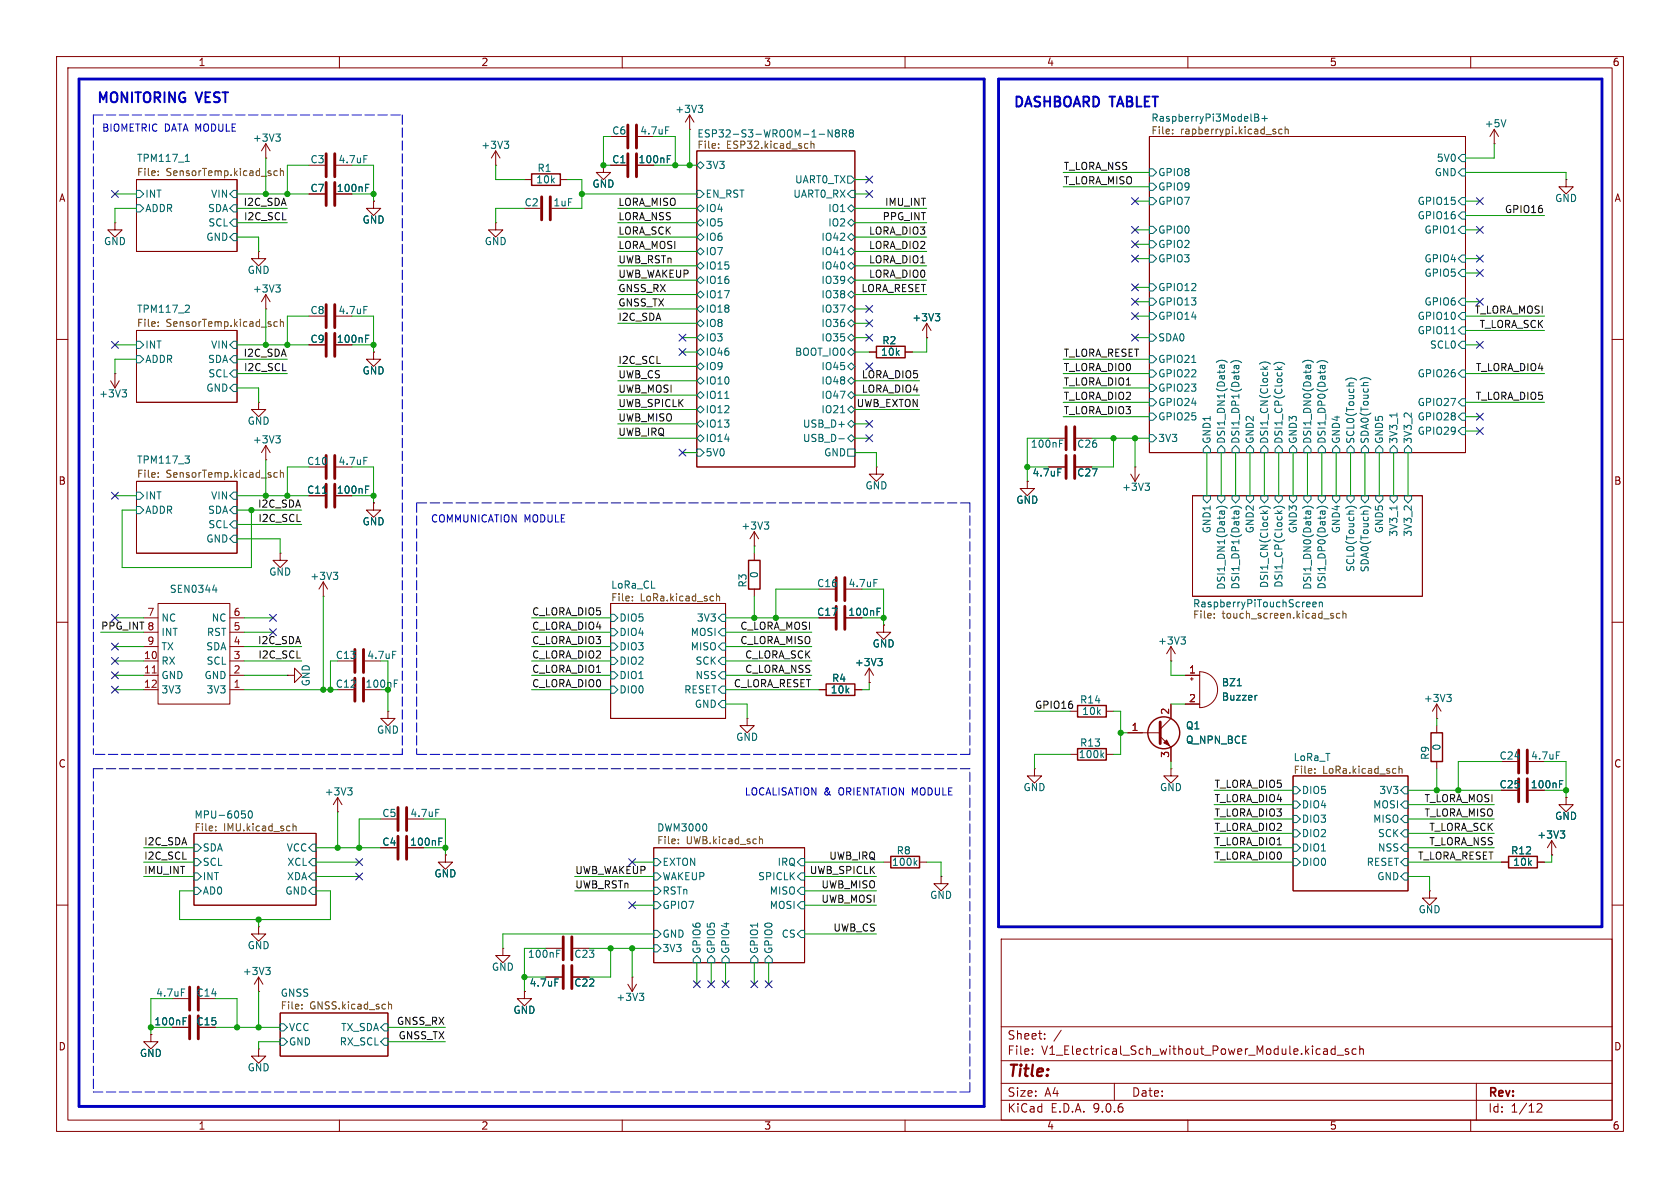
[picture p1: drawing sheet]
<svg xmlns="http://www.w3.org/2000/svg" width="297mm" height="210mm" viewBox="0 0 297 210" stroke-linecap="round" stroke-linejoin="round" font-family="sans-serif">
<defs><g id="words">
<text font-size="2.8" fill="#840000" x="178" y="190.9">Title:</text>
<g font-size="2.4" fill="#0000c2">
<text x="17" y="18.7">MONITORING</text>
<text x="34.9" y="18.7">VEST</text>
<text x="179.1" y="19.4">DASHBOARD TABLET</text>
</g>
<g font-size="2.1" fill="#840000">
<text x="178" y="184">Sheet:</text>
<text x="178" y="186.7">File:</text>
<text x="184.1" y="186.7">V1_Electrical_Sch_without_Power_Module.kicad_sch</text>
<text x="178" y="196.9">KiCad</text>
<text x="178" y="194.1">Size:</text>
<text x="184.7" y="194.1">A4</text>
<text x="185.7" y="196.9">E.D.A.</text>
<text x="193.3" y="196.9">9.0.6</text>
<text x="200" y="194.1">Date:</text>
<text x="263" y="194.3">Rev:</text>
<text x="263" y="196.9">Id:</text>
<text x="267.1" y="196.9">1/12</text>
</g>
<g font-size="1.8" fill="#840000">
<text x="35" y="11.9">1</text>
<text x="85" y="11.9">2</text>
<text x="135" y="11.9">3</text>
<text x="185" y="11.9">4</text>
<text x="235" y="11.9">5</text>
<text x="285" y="11.9">6</text>
<text x="112.8" y="29.1">100nF</text>
<text x="10.3" y="35.9">A</text>
<text x="54.8" y="34.1">C7</text>
<text x="59.4" y="34.1">100nF</text>
<text x="285.3" y="35.9">A</text>
<text x="54.8" y="60.8">C9</text>
<text x="59.4" y="60.8">100nF</text>
<text x="10.3" y="85.9">B</text>
<text x="54.2" y="87.5">C11</text>
<text x="59.4" y="87.5">100nF</text>
<text x="190.3" y="84.4">C27</text>
<text x="285.3" y="85.9">B</text>
<text x="144.4" y="109.1">C17</text>
<text x="149.9" y="109.1">100nF</text>
<text x="10.3" y="135.9">C</text>
<text x="285.3" y="135.9">C</text>
<text x="265" y="139.5">C25</text>
<text x="270.5" y="139.5">100nF</text>
<text x="67.5" y="149.7">C4</text>
<text x="72.4" y="149.7">100nF</text>
<text x="101.4" y="174.6">C22</text>
<text x="10.3" y="185.9">D</text>
<text x="34.6" y="181.5">C15</text>
<text x="285.3" y="185.9">D</text>
<text x="35" y="199.9">1</text>
<text x="85" y="199.9">2</text>
<text x="135" y="199.9">3</text>
<text x="185" y="199.9">4</text>
<text x="235" y="199.9">5</text>
<text x="285" y="199.9">6</text>
</g>
<g font-size="1.8" fill="#0000c2">
<text x="18" y="23.5">BIOMETRIC</text>
<text x="29" y="23.5">DATA MODULE</text>
<text x="76.1" y="92.6">COMMUNICATION MODULE</text>
<text x="131.6" y="140.8">LOCALISATION &amp;</text>
<text x="148.4" y="140.8">ORIENTATION MODULE</text>
</g>
<g font-size="1.8" fill="#006464">
<text x="108.1" y="24">C6</text>
<text x="113.1" y="24">4.7uF</text>
<text x="119.3" y="20.2">+3V3</text>
<text x="203.5" y="21.6">RaspberryPi3ModelB+</text>
<text x="262.4" y="22.7">+5V</text>
<text x="24.1" y="28.7">TPM117_1</text>
<text x="44.6" y="25.2">+3V3</text>
<text x="54.8" y="29.1">C3</text>
<text x="59.8" y="29.1">4.7uF</text>
<text x="85" y="26.5">+3V3</text>
<text x="108.1" y="29.1">C1</text>
<text x="123.2" y="24.4">ESP32-S3-WROOM-1-N8R8</text>
<text x="253.9" y="28.8">5V0</text>
<text x="25.6" y="35.2">INT</text>
<text x="37.2" y="35.2">VIN</text>
<text x="94.7" y="32.6">10k</text>
<text x="94.9" y="30.6">R1</text>
<text x="104.6" y="33.4">GND</text>
<text x="124.7" y="35.2">EN_RST</text>
<text x="124.7" y="30.1">3V3</text>
<text x="140.2" y="35.2">UART0_RX</text>
<text x="140.5" y="32.6">UART0_TX</text>
<text x="204.7" y="31.3">GPIO8</text>
<text x="204.7" y="33.9">GPIO9</text>
<text x="253.5" y="31.3">GND</text>
<text x="274.8" y="35.9">GND</text>
<text x="25.6" y="37.7">ADDR</text>
<text x="36.7" y="37.7">SDA</text>
<text x="36.7" y="40.2">SCL</text>
<text x="64" y="39.7">GND</text>
<text x="92.6" y="36.7">C2</text>
<text x="97.7" y="36.7">1uF</text>
<text x="124.7" y="40.2">IO5</text>
<text x="124.7" y="37.7">IO4</text>
<text x="146.3" y="40.2">IO2</text>
<text x="146.3" y="37.7">IO1</text>
<text x="204.7" y="36.4">GPIO7</text>
<text x="204.7" y="41.5">GPIO0</text>
<text x="250.5" y="36.4">GPIO15</text>
<text x="250.5" y="39">GPIO16</text>
<text x="251.7" y="41.5">GPIO1</text>
<text x="18.3" y="43.5">GND</text>
<text x="36.4" y="42.8">GND</text>
<text x="85.6" y="43.5">GND</text>
<text x="124.7" y="42.8">IO6</text>
<text x="124.7" y="45.3">IO7</text>
<text x="124.7" y="47.9">IO15</text>
<text x="145.1" y="45.3">IO41</text>
<text x="145.1" y="47.9">IO40</text>
<text x="145.1" y="42.8">IO42</text>
<text x="204.7" y="44">GPIO2</text>
<text x="204.7" y="46.6">GPIO3</text>
<text x="251.7" y="46.6">GPIO4</text>
<text x="43.7" y="48.6">GND</text>
<text x="44.6" y="51.9">+3V3</text>
<text x="124.7" y="50.4">IO16</text>
<text x="124.7" y="52.9">IO17</text>
<text x="145.1" y="50.4">IO39</text>
<text x="145.1" y="52.9">IO38</text>
<text x="204.7" y="51.7">GPIO12</text>
<text x="251.7" y="49.1">GPIO5</text>
<text x="24.1" y="55.4">TPM117_2</text>
<text x="54.8" y="55.7">C8</text>
<text x="59.8" y="55.7">4.7uF</text>
<text x="124.7" y="58">IO8</text>
<text x="124.7" y="55.5">IO18</text>
<text x="145.1" y="58">IO36</text>
<text x="145.1" y="55.5">IO37</text>
<text x="161.2" y="57">+3V3</text>
<text x="204.7" y="56.7">GPIO14</text>
<text x="204.7" y="54.2">GPIO13</text>
<text x="250.5" y="56.7">GPIO10</text>
<text x="250.5" y="59.3">GPIO11</text>
<text x="251.7" y="54.2">GPIO6</text>
<text x="25.6" y="61.8">INT</text>
<text x="25.6" y="64.4">ADDR</text>
<text x="36.7" y="64.4">SDA</text>
<text x="37.2" y="61.8">VIN</text>
<text x="124.7" y="60.6">IO3</text>
<text x="124.7" y="65.6">IO9</text>
<text x="124.7" y="63.1">IO46</text>
<text x="140.5" y="63.1">BOOT_IO0</text>
<text x="145.1" y="60.6">IO35</text>
<text x="145.1" y="65.6">IO45</text>
<text x="155.7" y="63.1">10k</text>
<text x="155.9" y="61.1">R2</text>
<text x="204.7" y="64.4">GPIO21</text>
<text x="204.7" y="60.6">SDA0</text>
<text x="252.7" y="61.8">SCL0</text>
<text x="17.4" y="70.5">+3V3</text>
<text x="36.4" y="69.4">GND</text>
<text x="36.7" y="66.9">SCL</text>
<text x="64" y="66.4">GND</text>
<text x="124.7" y="68.2">IO10</text>
<text x="124.7" y="70.7">IO11</text>
<text x="145.1" y="70.7">IO47</text>
<text x="145.1" y="68.2">IO48</text>
<text x="204.7" y="66.9">GPIO22</text>
<text x="204.7" y="69.4">GPIO23</text>
<text x="204.7" y="72">GPIO24</text>
<text x="250.5" y="66.9">GPIO26</text>
<text x="250.5" y="72">GPIO27</text>
<text x="43.7" y="75.3">GND</text>
<text x="124.7" y="73.3">IO12</text>
<text x="124.7" y="75.8">IO13</text>
<text x="141.8" y="75.8">USB_D+</text>
<text x="145.1" y="73.3">IO21</text>
<text x="204.7" y="74.5">GPIO25</text>
<text x="250.5" y="77.1">GPIO29</text>
<text x="250.5" y="74.5">GPIO28</text>
<text x="24.1" y="82">TPM117_3</text>
<text x="44.6" y="78.6">+3V3</text>
<text x="54.2" y="82.4">C10</text>
<text x="59.8" y="82.4">4.7uF</text>
<text x="124.7" y="78.3">IO14</text>
<text x="124.7" y="80.9">5V0</text>
<text x="141.8" y="78.3">USB_D-</text>
<text x="145.6" y="80.9">GND</text>
<text x="182.1" y="79.3">100nF</text>
<text x="190.3" y="79.3">C26</text>
<text x="204.7" y="78.3">3V3</text>
<text x="214.2" y="78.5" transform="rotate(-90 214.2 78.5)">GND1</text>
<text x="216.8" y="78.5" transform="rotate(-90 216.8 78.5)">DSI1_DN1(Data)</text>
<text x="219.3" y="78.5" transform="rotate(-90 219.3 78.5)">DSI1_DP1(Data)</text>
<text x="221.8" y="78.5" transform="rotate(-90 221.8 78.5)">GND2</text>
<text x="224.4" y="78.5" transform="rotate(-90 224.4 78.5)">DSI1_CN(Clock)</text>
<text x="226.9" y="78.5" transform="rotate(-90 226.9 78.5)">DSI1_CP(Clock)</text>
<text x="229.5" y="78.5" transform="rotate(-90 229.5 78.5)">GND3</text>
<text x="232" y="78.5" transform="rotate(-90 232 78.5)">DSI1_DN0(Data)</text>
<text x="234.5" y="78.5" transform="rotate(-90 234.5 78.5)">DSI1_DP0(Data)</text>
<text x="237.1" y="78.5" transform="rotate(-90 237.1 78.5)">GND4</text>
<text x="239.6" y="78.5" transform="rotate(-90 239.6 78.5)">SCL0(Touch)</text>
<text x="242.2" y="78.5" transform="rotate(-90 242.2 78.5)">SDA0(Touch)</text>
<text x="244.7" y="78.5" transform="rotate(-90 244.7 78.5)">GND5</text>
<text x="247.2" y="78.5" transform="rotate(-90 247.2 78.5)">3V3_1</text>
<text x="249.8" y="78.5" transform="rotate(-90 249.8 78.5)">3V3_2</text>
<text x="25.6" y="88.5">INT</text>
<text x="37.2" y="88.5">VIN</text>
<text x="152.9" y="86.7">GND</text>
<text x="179.6" y="89.3">GND</text>
<text x="182.4" y="84.4">4.7uF</text>
<text x="198.3" y="87">+3V3</text>
<text x="25.6" y="91">ADDR</text>
<text x="36.7" y="91">SDA</text>
<text x="36.7" y="93.6">SCL</text>
<text x="64" y="93.1">GND</text>
<text x="131" y="93.8">+3V3</text>
<text x="214.2" y="94.4" transform="rotate(-90 214.2 94.4)">GND1</text>
<text x="221.8" y="94.4" transform="rotate(-90 221.8 94.4)">GND2</text>
<text x="229.5" y="94.4" transform="rotate(-90 229.5 94.4)">GND3</text>
<text x="237.1" y="94.4" transform="rotate(-90 237.1 94.4)">GND4</text>
<text x="244.7" y="94.4" transform="rotate(-90 244.7 94.4)">GND5</text>
<text x="247.2" y="95" transform="rotate(-90 247.2 95)">3V3_1</text>
<text x="249.8" y="95" transform="rotate(-90 249.8 95)">3V3_2</text>
<text x="36.4" y="96.1">GND</text>
<text x="47.5" y="102">GND</text>
<text x="239.6" y="101.2" transform="rotate(-90 239.6 101.2)">SCL0(Touch)</text>
<text x="242.2" y="101.3" transform="rotate(-90 242.2 101.3)">SDA0(Touch)</text>
<text x="29.9" y="105">SEN0344</text>
<text x="54.8" y="102.7">+3V3</text>
<text x="107.9" y="104.1">LoRa_CL</text>
<text x="132.2" y="104" transform="rotate(-90 132.2 104)">R3</text>
<text x="134.2" y="102.3" transform="rotate(-90 134.2 102.3)">0</text>
<text x="144.4" y="104">C16</text>
<text x="149.9" y="104">4.7uF</text>
<text x="210.8" y="107.4">RaspberryPiTouchScreen</text>
<text x="216.8" y="104.4" transform="rotate(-90 216.8 104.4)">DSI1_DN1(Data)</text>
<text x="219.3" y="104.3" transform="rotate(-90 219.3 104.3)">DSI1_DP1(Data)</text>
<text x="224.4" y="104" transform="rotate(-90 224.4 104)">DSI1_CN(Clock)</text>
<text x="226.9" y="104" transform="rotate(-90 226.9 104)">DSI1_CP(Clock)</text>
<text x="232" y="104.4" transform="rotate(-90 232 104.4)">DSI1_DN0(Data)</text>
<text x="234.5" y="104.3" transform="rotate(-90 234.5 104.3)">DSI1_DP0(Data)</text>
<text x="28.4" y="112.6">INT</text>
<text x="28.4" y="110.1">NC</text>
<text x="36.5" y="112.6">RST</text>
<text x="37.3" y="110.1">NC</text>
<text x="109.4" y="110.1">DIO5</text>
<text x="109.4" y="112.6">DIO4</text>
<text x="122" y="112.6">MOSI</text>
<text x="123.1" y="110.1">3V3</text>
<text x="28.4" y="117.7">RX</text>
<text x="28.4" y="115.2">TX</text>
<text x="36.4" y="115.2">SDA</text>
<text x="36.4" y="117.7">SCL</text>
<text x="59.3" y="116.7">C13</text>
<text x="109.4" y="117.7">DIO2</text>
<text x="109.4" y="115.2">DIO3</text>
<text x="122" y="115.2">MISO</text>
<text x="122.9" y="117.7">SCK</text>
<text x="151" y="118">+3V3</text>
<text x="154.2" y="114.7">GND</text>
<text x="204.6" y="114.1">+3V3</text>
<text x="28.4" y="122.8">3V3</text>
<text x="28.4" y="120.2">GND</text>
<text x="36.1" y="120.2">GND</text>
<text x="36.4" y="122.8">3V3</text>
<text x="55" y="121.4" transform="rotate(-90 55 121.4)">GND</text>
<text x="59.3" y="121.8">C12</text>
<text x="109.4" y="122.8">DIO0</text>
<text x="109.4" y="120.2">DIO1</text>
<text x="120.9" y="122.8">RESET</text>
<text x="122.7" y="125.3">GND</text>
<text x="122.9" y="120.2">NSS</text>
<text x="146.8" y="122.8">10k</text>
<text x="147" y="120.8">R4</text>
<text x="190.8" y="124.6">R14</text>
<text x="215.9" y="121.5">BZ1</text>
<text x="215.9" y="124.1">Buzzer</text>
<text x="251.6" y="124.3">+3V3</text>
<text x="66.5" y="129.9">GND</text>
<text x="130" y="131.2">GND</text>
<text x="191.2" y="126.6">10k</text>
<text x="209.6" y="131.7">Q_NPN_BCE</text>
<text x="209.6" y="129.1">Q1</text>
<text x="190.6" y="134.2">100k</text>
<text x="190.8" y="132.2">R13</text>
<text x="228.6" y="134.6">LoRa_T</text>
<text x="252.8" y="134.4" transform="rotate(-90 252.8 134.4)">R9</text>
<text x="254.9" y="132.8" transform="rotate(-90 254.9 132.8)">0</text>
<text x="265" y="134.5">C24</text>
<text x="270.6" y="134.5">4.7uF</text>
<text x="57.3" y="140.8">+3V3</text>
<text x="180.8" y="140.1">GND</text>
<text x="205" y="140.1">GND</text>
<text x="230.1" y="140.6">DIO5</text>
<text x="230.1" y="143.1">DIO4</text>
<text x="242.7" y="143.1">MOSI</text>
<text x="243.7" y="140.6">3V3</text>
<text x="34.3" y="144.8">MPU-6050</text>
<text x="67.5" y="144.6">C5</text>
<text x="72.5" y="144.6">4.7uF</text>
<text x="116.1" y="147.1">DWM3000</text>
<text x="230.1" y="148.2">DIO2</text>
<text x="230.1" y="145.6">DIO3</text>
<text x="242.7" y="145.6">MISO</text>
<text x="243.5" y="148.2">SCK</text>
<text x="271.7" y="148.4">+3V3</text>
<text x="274.8" y="145.1">GND</text>
<text x="35.8" y="153.3">SCL</text>
<text x="35.8" y="150.7">SDA</text>
<text x="35.8" y="155.8">INT</text>
<text x="50.6" y="150.7">VCC</text>
<text x="50.6" y="155.8">XDA</text>
<text x="50.7" y="153.3">XCL</text>
<text x="76.7" y="155.3">GND</text>
<text x="117" y="155.8">WAKEUP</text>
<text x="117" y="153.3">EXTON</text>
<text x="133.9" y="155.8">SPICLK</text>
<text x="137.4" y="153.3">IRQ</text>
<text x="157.6" y="153.3">100k</text>
<text x="158.4" y="151.2">R8</text>
<text x="230.1" y="153.3">DIO0</text>
<text x="230.1" y="150.7">DIO1</text>
<text x="241.5" y="153.3">RESET</text>
<text x="243.4" y="155.8">GND</text>
<text x="243.5" y="150.7">NSS</text>
<text x="267" y="151.2">R12</text>
<text x="267.4" y="153.3">10k</text>
<text x="35.8" y="158.3">AD0</text>
<text x="50.3" y="158.3">GND</text>
<text x="117" y="158.3">RSTn</text>
<text x="117" y="160.9">GPIO7</text>
<text x="136" y="160.9">MOSI</text>
<text x="136" y="158.3">MISO</text>
<text x="164.3" y="159.1">GND</text>
<text x="250.7" y="161.6">GND</text>
<text x="43.7" y="168">GND</text>
<text x="117" y="166">GND</text>
<text x="138.1" y="166">CS</text>
<text x="42.8" y="172.6">+3V3</text>
<text x="86.9" y="171.8">GND</text>
<text x="93.2" y="169.5">100nF</text>
<text x="101.4" y="169.5">C23</text>
<text x="117" y="168.5">3V3</text>
<text x="124.1" y="168.7" transform="rotate(-90 124.1 168.7)">GPIO6</text>
<text x="126.6" y="168.7" transform="rotate(-90 126.6 168.7)">GPIO5</text>
<text x="129.1" y="168.7" transform="rotate(-90 129.1 168.7)">GPIO4</text>
<text x="134.2" y="168.7" transform="rotate(-90 134.2 168.7)">GPIO1</text>
<text x="136.8" y="168.7" transform="rotate(-90 136.8 168.7)">GPIO0</text>
<text x="27.5" y="176.4">4.7uF</text>
<text x="34.6" y="176.4">C14</text>
<text x="49.5" y="176.3">GNSS</text>
<text x="90.7" y="179.4">GND</text>
<text x="93.5" y="174.6">4.7uF</text>
<text x="108.9" y="177.1">+3V3</text>
<text x="27.2" y="181.5">100nF</text>
<text x="51" y="185">GND</text>
<text x="51" y="182.5">VCC</text>
<text x="60" y="185">RX_SCL</text>
<text x="60.2" y="182.5">TX_SDA</text>
<text x="24.6" y="187">GND</text>
<text x="43.7" y="189.6">GND</text>
</g>
<g font-size="1.8" fill="#725600">
<text x="123.2" y="26.6">File:</text>
<text x="128.4" y="26.6">ESP32.kicad_sch</text>
<text x="203.5" y="24.1">File:</text>
<text x="208.7" y="24.1">rapberrypi.kicad_sch</text>
<text x="24.1" y="31.4">File:</text>
<text x="29.4" y="31.4">SensorTemp.kicad_sch</text>
<text x="24.1" y="58.1">File:</text>
<text x="29.4" y="58.1">SensorTemp.kicad_sch</text>
<text x="24.1" y="84.8">File:</text>
<text x="29.4" y="84.8">SensorTemp.kicad_sch</text>
<text x="107.9" y="106.6">File:</text>
<text x="113.2" y="106.6">LoRa.kicad_sch</text>
<text x="210.8" y="109.7">File:</text>
<text x="216" y="109.7">touch_screen.kicad_sch</text>
<text x="228.6" y="137.1">File:</text>
<text x="233.8" y="137.1">LoRa.kicad_sch</text>
<text x="34.3" y="147.3">File:</text>
<text x="39.5" y="147.3">IMU.kicad_sch</text>
<text x="116.1" y="149.6">File:</text>
<text x="121.3" y="149.6">UWB.kicad_sch</text>
<text x="49.5" y="178.8">File:</text>
<text x="54.8" y="178.8">GNSS.kicad_sch</text>
</g>
<g font-size="1.8" fill="#0f0f0f">
<text x="188" y="32.7">T_LORA_MISO</text>
<text x="188" y="30.1">T_LORA_NSS</text>
<text x="43" y="36.5">I2C_SDA</text>
<text x="43" y="39">I2C_SCL</text>
<text x="109.2" y="39">LORA_NSS</text>
<text x="109.2" y="36.5">LORA_MISO</text>
<text x="109.2" y="41.6">LORA_SCK</text>
<text x="153.5" y="41.6">LORA_DIO3</text>
<text x="155.9" y="39">PPG_INT</text>
<text x="156.4" y="36.5">IMU_INT</text>
<text x="265.9" y="37.8">GPIO16</text>
<text x="109.2" y="44.1">LORA_MOSI</text>
<text x="109.2" y="46.6">UWB_RSTn</text>
<text x="153.5" y="46.6">LORA_DIO1</text>
<text x="153.5" y="44.1">LORA_DIO2</text>
<text x="109.2" y="49.2">UWB_WAKEUP</text>
<text x="109.2" y="51.7">GNSS_RX</text>
<text x="152.2" y="51.7">LORA_RESET</text>
<text x="153.5" y="49.2">LORA_DIO0</text>
<text x="109.2" y="56.8">I2C_SDA</text>
<text x="109.2" y="54.3">GNSS_TX</text>
<text x="260.6" y="55.5">T_LORA_MOSI</text>
<text x="261.5" y="58.1">T_LORA_SCK</text>
<text x="43" y="63.2">I2C_SDA</text>
<text x="43" y="65.7">I2C_SCL</text>
<text x="109.2" y="64.4">I2C_SCL</text>
<text x="188" y="63.2">T_LORA_RESET</text>
<text x="188" y="65.7">T_LORA_DIO0</text>
<text x="260.8" y="65.7">T_LORA_DIO4</text>
<text x="109.2" y="69.5">UWB_MOSI</text>
<text x="109.2" y="67">UWB_CS</text>
<text x="152.3" y="67">LORA_DIO5</text>
<text x="152.3" y="69.5">LORA_DIO4</text>
<text x="188" y="68.2">T_LORA_DIO1</text>
<text x="188" y="70.8">T_LORA_DIO2</text>
<text x="260.8" y="70.8">T_LORA_DIO5</text>
<text x="109.2" y="77.1">UWB_IRQ</text>
<text x="109.2" y="74.6">UWB_MISO</text>
<text x="109.2" y="72">UWB_SPICLK</text>
<text x="151.4" y="72">UWB_EXTON</text>
<text x="188" y="73.3">T_LORA_DIO3</text>
<text x="45.5" y="89.8">I2C_SDA</text>
<text x="45.6" y="92.4">I2C_SCL</text>
<text x="17.8" y="111.4">PPG_INT 8</text>
<text x="45.5" y="114">I2C_SDA</text>
<text x="94" y="108.9">C_LORA_DIO5</text>
<text x="94" y="114">C_LORA_DIO3</text>
<text x="94" y="111.4">C_LORA_DIO4</text>
<text x="130.8" y="114">C_LORA_MISO</text>
<text x="130.8" y="111.4">C_LORA_MOSI</text>
<text x="45.6" y="116.5">I2C_SCL</text>
<text x="94" y="119">C_LORA_DIO1</text>
<text x="94" y="116.5">C_LORA_DIO2</text>
<text x="131.6" y="119">C_LORA_NSS</text>
<text x="131.6" y="116.5">C_LORA_SCK</text>
<text x="94" y="121.6">C_LORA_DIO0</text>
<text x="129.6" y="121.6">C_LORA_RESET</text>
<text x="182.9" y="125.4">GPIO16</text>
<text x="214.6" y="141.9">T_LORA_DIO4</text>
<text x="214.6" y="139.4">T_LORA_DIO5</text>
<text x="251.7" y="141.9">T_LORA_MOSI</text>
<text x="25.4" y="149.5">I2C_SDA</text>
<text x="214.6" y="149.5">T_LORA_DIO1</text>
<text x="214.6" y="147">T_LORA_DIO2</text>
<text x="214.6" y="144.4">T_LORA_DIO3</text>
<text x="251.7" y="144.4">T_LORA_MISO</text>
<text x="252.6" y="149.5">T_LORA_NSS</text>
<text x="252.6" y="147">T_LORA_SCK</text>
<text x="25.4" y="152.1">I2C_SCL</text>
<text x="25.4" y="154.6">IMU_INT</text>
<text x="101.6" y="154.6">UWB_WAKEUP</text>
<text x="143.1" y="154.6">UWB_SPICLK</text>
<text x="146.5" y="152.1">UWB_IRQ</text>
<text x="214.6" y="152.1">T_LORA_DIO0</text>
<text x="250.6" y="152.1">T_LORA_RESET</text>
<text x="101.6" y="157.1">UWB_RSTn</text>
<text x="145.1" y="159.7">UWB_MOSI</text>
<text x="145.1" y="157.1">UWB_MISO</text>
<text x="147.2" y="164.8">UWB_CS</text>
<text x="70.1" y="181.3">GNSS_RX</text>
<text x="70.4" y="183.8">GNSS_TX</text>
</g>
<g font-size="1.8" fill="#a90000">
<text x="26" y="109">7</text>
<text x="41.2" y="111.5">5</text>
<text x="41.2" y="109">6</text>
<text x="25.4" y="119.1">11</text>
<text x="25.4" y="116.6">10</text>
<text x="26" y="114">9</text>
<text x="41.2" y="119.1">2</text>
<text x="41.2" y="116.6">3</text>
<text x="41.2" y="114">4</text>
<text x="210.1" y="119.1">1</text>
<text x="25.4" y="121.7">12</text>
<text x="41.2" y="121.7">1</text>
<text x="210.1" y="124.2">2</text>
<text x="200" y="129.3">1</text>
<text x="206.8" y="126.4" transform="rotate(-90 206.8 126.4)">2</text>
<text x="206.8" y="134.1" transform="rotate(-90 206.8 134.1)">3</text>
</g>
<g font-size="1.8" fill="#009600">
<text x="64.8" y="116.7">4.7uF</text>
<text x="64.5" y="121.8">100nF</text>
</g>
</g></defs>
<g fill="none" stroke="#840000" stroke-width=".18">
<path d="M10 10h277v190h-277zM12 12h273v186h-273zM60 10v2M110 10v2M160 10v2M210 10v2M260 10v2M20.3 39.4v1.2h1.3l-1.3 1.3-1.3-1.3h1.3M20.3 39.4h.1M24.1 31.8h17.8v12.7h-17.8zM47 27.9h.1M47 25.4v2.5"/>
<path d="M47 25.4l-.8 1.3M47 25.4l.8 1.3M66 35.6v1.2h1.3l-1.3 1.3-1.2-1.3h1.2M66 35.6h.1M87.6 29.2h.1M87.6 39.4v1.2h1.3l-1.3 1.3-1.2-1.3h1.2M87.6 39.4h.1M87.6 26.7l-.7 1.2M87.6 26.7l.8 1.2M87.6 26.7v2.5M92.7 31.8h1.3M92.7 36.8h2.8"/>
<path d="M99.1 31.8h1.2M106.7 29.2v1.3h1.2l-1.2 1.3-1.3-1.3h1.3M106.7 29.2h.1M107.9 29.2h2.8M121.9 22.9h.1M121.9 20.3l-.7 1.3M121.9 20.3l.8 1.3M121.9 20.3v2.6M123.2 26.7h27.9v55.9h-27.9zM203.2 24.1h55.9v55.9h-55.9zM264.2 25.4h.1M264.2 22.9l-.8 1.2"/>
<path d="M264.2 22.9l.7 1.2M264.2 22.9v2.5M276.9 31.8v1.2h1.2l-1.2 1.3-1.3-1.3h1.3M276.9 31.8h.1M24.1 58.4h17.8v12.7h-17.8zM45.7 44.5v1.2h1.3l-1.3 1.3-1.3-1.3h1.3M45.7 44.5h.1M47 54.6h.1M47 52.1l-.8 1.2M47 52.1l.8 1.2M47 52.1v2.5M163.8 59.7h.1"/>
<path d="M163.8 57.2l-.7 1.2M163.8 57.2l.8 1.2M163.8 57.2v2.5M10 60h2M19.6 67.3l.7 1.3M20.3 66h.1M20.3 66v2.6M21.1 67.3l-.8 1.3M45.7 71.1v1.3h1.3l-1.3 1.3-1.3-1.3h1.3M45.7 71.1h.1M47 78.7v2.6M47 78.7l-.8 1.3"/>
<path d="M47 78.7l.8 1.3M66 62.2v1.3h1.3l-1.3 1.3-1.2-1.3h1.2M66 62.2h.1M153.7 62.2h1.2M160 62.2h1.3M185.4 77.5h2.8M285 60h2M24.1 85.1h17.8v12.7h-17.8zM47 81.3h.1M49.5 97.8v1.3h1.3l-1.3 1.2-1.2-1.2h1.2M49.5 97.8h.1M66 88.9v1.3h1.3l-1.3 1.2-1.2-1.2h1.2"/>
<path d="M66 88.9h.1M133.3 96.5h.1M133.3 94l-.7 1.3M133.3 94l.8 1.3M133.3 94v2.5M133.3 97.8v1.3M154.9 82.6v1.2h1.3l-1.3 1.3-1.2-1.3h1.2M154.9 82.6h.1M181.6 85.1v1.3h-1.3l1.3 1.2 1.3-1.2h-1.3M181.6 85.1h.1M185.4 82.6h2.8M199.9 83.8l.8 1.3"/>
<path d="M200.7 82.6h.1M200.7 82.6v2.5M201.4 83.8l-.7 1.3M210.8 87.6h40.7v17.8h-40.7zM10 110h2M25.4 119.4h2.5M25.4 116.8h2.5M25.4 114.3h2.5M25.4 111.8h2.5M25.4 109.2h2.5M27.9 106.7h12.7v17.8h-12.7zM40.6 119.4h2.6"/>
<path d="M40.6 116.8h2.6M40.6 114.3h2.6M40.6 111.8h2.6M40.6 109.2h2.6M50.8 119.4h1.3v-1.3l1.2 1.3-1.2 1.3v-1.3M50.8 119.4h.1M57.1 105.4h.1M57.1 102.9l-.7 1.2M57.1 102.9l.8 1.2M57.1 102.9v2.5M107.9 106.7h20.4v20.3h-20.4zM133.3 104.1v1.3"/>
<path d="M153.7 118.1l-.8 1.3M153.7 118.1l.7 1.3M153.7 118.1v2.6M156.2 110.5v1.3h1.3l-1.3 1.2-1.3-1.2h1.3M156.2 110.5h.1M207 116.8h.1M207 114.3l-.8 1.3M207 114.3l.8 1.3M207 114.3v2.5M209.5 119.4h2.6M210.7 119.8v.5M212.1 118.7a3.2 3.2 0 0 1 3.2 3.2 3.2 3.2 0 0 1-3.2 3.2z"/>
<path d="M285 110h2M25.4 121.9h2.5M40.6 121.9h2.6M68.6 125.7v1.3h1.2l-1.2 1.3-1.3-1.3h1.3M68.6 125.7h.1M132.1 127v1.3h1.2l-1.2 1.2-1.3-1.2h1.3M132.1 127h.1M144.8 121.9h1.2M151.1 121.9h1.3M153.7 120.7h.1M182.9 135.9v1.3h1.2l-1.2 1.2-1.3-1.2h1.3M182.9 135.9h.1"/>
<path d="M189.2 133.4h1.3M189.2 125.7h1.3M195.6 133.4h1.2M195.6 125.7h1.2M199.4 129.5h5.7M205.1 130.2l1.9 1.9v2.5M207 135.9v1.3h1.3l-1.3 1.2-1.3-1.2h1.3M207 135.9h.1M207 124.5v2.5l-1.9 1.9M209.5 124.5h2.6M210.4 120h.5M228.6 137.2h20.3v20.3h-20.3z"/>
<path d="M254 127h.1M254 124.5l-.8 1.2M254 124.5l.8 1.2M254 124.5v2.5M254 128.3v1.2M254 134.6v1.3M34.3 147.3h21.6v12.7h-21.6zM59.7 143.5h.1M59.7 141l-.8 1.2M59.7 141l.8 1.2M59.7 141v2.5M78.7 151.1v1.3h1.3l-1.3 1.3-1.2-1.3h1.2"/>
<path d="M78.7 151.1h.1M115.6 149.9h26.6v20.3h-26.6zM156.2 152.4h1.3M162.6 152.4h1.2M166.4 154.9v1.3h1.2l-1.2 1.3-1.3-1.3h1.3M166.4 154.9h.1M252.7 157.5v1.3h1.3l-1.3 1.2-1.2-1.2h1.2M252.7 157.5h.1M265.4 152.4h1.3M271.8 152.4h1.2M274.3 151.1h.1M274.3 148.6l-.7 1.3"/>
<path d="M274.3 148.6l.8 1.3M274.3 148.6v2.5M276.9 141v1.2h1.2l-1.2 1.3-1.3-1.3h1.3M276.9 141h.1M10 160h2M30.5 176.5h2.8M45.7 175.3h.1M45.7 163.8v1.3h1.3l-1.3 1.3-1.3-1.3h1.3M45.7 163.8h.1M45.7 172.7l.8 1.3M45.7 172.7l-.7 1.3M45.7 172.7v2.6"/>
<path d="M49.5 179.1h19.1v7.6h-19.1zM88.9 167.6v1.3h-1.3l1.3 1.3 1.3-1.3h-1.3M88.9 167.6h.1M92.7 175.3v1.2h-1.3l1.3 1.3 1.3-1.3h-1.3M92.7 175.3h.1M96.5 167.6h2.8M96.5 172.7h2.8M111 174l.8 1.3M111.8 172.7h.1M111.8 172.7v2.6M112.5 174l-.7 1.3M177 166h108v32h-108z"/>
<path d="M285 160h2M26.7 182.9v1.3h-1.3l1.3 1.2 1.2-1.2h-1.2M26.7 182.9h.1M30.5 181.6h2.8M45.7 185.4v1.3h-1.3l1.3 1.3 1.3-1.3h-1.3M45.7 185.4h.1M60 198v2M110 198v2M160 198v2M177 194.5h108M177 191.5h108M177 187.5h108"/>
<path d="M177 181.5h108M182.5 186.3v.1M182.5 185.5v.1M184.7 183.6v.1M184.7 182.8v.1M187.6 182.1l-1.3 2M197 191.5v3M210 198v2M234.2 185.4h.3l.2 .2v.8M234.7 186.3l-.5 .1M234.7 185.8h-.5M236 185.5l-.4-.1-.3 .3v.4l.2 .2h.5"/>
<path d="M236 184.9v1.5M236.4 186.5h1.1M238.4 185.5l-.4-.1-.2 .2 .1 .2 .5 .2v.3h-.6M239.7 185.5l-.4-.1-.3 .3v.4l.2 .2h.5M240.4 185.5l.2-.1 .4 .1v.9M240.4 184.9v1.5M260 198v2M261 191.5v6.5M271.7 195.2l.6-.1 .2 .1 .1 .3-.9 1.1h.9"/>
</g>
<g fill="none" stroke="#006464" stroke-width=".18">
<path d="M123.4 18.6h.8l-.4 .5M124 19.1l.2 .2v.3l-.2 .3M24.1 33.7h.7l.6 .6-.6 .6h-.7zM24.1 36.2h.7l.6 .6-.6 .7h-.7zM32.8 28.5h.7M33 27.5l.1-.2v1.2M41.3 36.2h.6v1.3h-.6l-.7-.7zM41.3 38.7h.6v1.3h-.6l-.7-.6zM41.3 33.7h.6v1.2h-.6l-.7-.6zM48.8 23.7h.7l-.4 .5M49.3 24.2l.2 .2v.3l-.2 .3M64.3 27.5h.6"/>
<path d="M64.6 33.2h.5M64.6 32.6h.6M89.1 25h.8l-.4 .4M89.7 25.4l.2 .3v.3l-.2 .2M117.7 22.4h.6M118 27.5h.6M118 28.1h.4M123.2 39.4l.6-.7 .7 .7-.7 .6zM123.2 33.7h.6l.7 .6-.7 .6h-.6zM123.2 36.8l.6-.6 .7 .6-.7 .7zM123.2 29.2l.6-.6 .7 .6-.7 .6zM146.4 23l.7 1.2v-1.2"/>
<path d="M147.9 23.5l-.2-.2 .2-.3h.2l.3 .2-.3 .3M147.9 23.5l-.2 .2v.4l.2 .1h.4l.1-.2v-.3l-.3-.2M147.9 23.5h.2M148.9 23.6h.6l.2-.2-.1-.3-.7-.1v1.2M149.2 23.6l.5 .6M149.9 31.1h.6l.6 .7-.6 .6h-.6zM149.9 39.4l.6-.7 .6 .7-.6 .6zM149.9 36.8l.6-.6 .6 .6-.6 .7zM150.4 23.5l-.3-.2 .3-.3h.2l.3 .2-.3 .3M150.4 23.5h.2M150.4 23.5l-.3 .2 .1 .4 .2 .1h.3l.2-.2v-.3l-.3-.2M150.5 33.7h.6v1.2h-.6l-.6-.6z"/>
<path d="M203.2 29.8h.6l.7 .7-.7 .6h-.6zM203.2 32.4h.6l.7 .6-.7 .7h-.6zM203.2 34.9h.6l.7 .7-.7 .6h-.6zM221.8 20.2h.4l.3 .2-.3 .4 .3 .1v.3l-.2 .2h-.5zM221.8 20.8h.4M223.1 20.9h1M223.6 20.5v.9M257.8 30.5l.6-.7h.7v1.3h-.7zM257.8 35.6l.6-.7h.7v1.3h-.7zM258.4 27.3h.7v1.3h-.7l-.6-.7zM258.4 37.5h.7v1.2h-.7l-.6-.6zM266.2 21.2l-.4 1.2"/>
<path d="M33.2 53.9l.3 .3-.1 .3-.7 .7h.8M41.3 41.3h.6v1.2h-.6l-.7-.6zM48.8 50.4h.7l-.4 .4M49.3 50.8l.2 .3v.3l-.2 .2M64.3 54.2h.6M64.6 59.9h.5M64.6 59.3h.6M123.2 59.7l.6-.6 .7 .6-.7 .6zM123.2 41.9l.6-.6 .7 .6-.7 .6zM123.2 57.2l.6-.7 .7 .7-.7 .6zM123.2 49.5l.6-.6 .7 .6-.7 .7zM123.2 44.5l.6-.7 .7 .7-.7 .6z"/>
<path d="M123.2 47l.6-.6 .7 .6-.7 .6zM123.2 52.1l.6-.7 .7 .7-.7 .6zM123.8 54l.7 .6-.7 .6-.6-.6zM148.6 45h.7M149.9 44.5l.6-.7 .6 .7-.6 .6zM149.9 49.5l.6-.6 .6 .6-.6 .7zM149.9 59.7l.6-.6 .6 .6-.6 .6zM149.9 57.2l.6-.7 .6 .7-.6 .6zM149.9 47l.6-.6 .6 .6-.6 .6zM149.9 41.9l.6-.6 .6 .6-.6 .6zM150.5 54l.6 .6-.6 .6-.6-.6zM150.5 51.4l.6 .7-.6 .6-.6-.6z"/>
<path d="M165.3 55.4h.8l-.4 .5M165.9 55.9l.2 .3v.3l-.2 .2M203.2 40h.6l.7 .6-.7 .7h-.6zM203.2 42.5h.6l.7 .7-.7 .6h-.6zM203.2 45.1h.6l.7 .6-.7 .7h-.6zM203.2 50.2h.6l.7 .6-.7 .6h-.6zM203.2 55.2h.6l.7 .7-.7 .6h-.6zM203.2 52.7h.6l.7 .6-.7 .7h-.6zM203.2 59.1h.6l.7 .6-.7 .6h-.6zM256.6 59h.7M257.8 40.6l.6-.6h.7v1.3h-.7zM257.8 45.7l.6-.6h.7v1.3h-.7z"/>
<path d="M257.8 55.9l.6-.7h.7v1.3h-.7zM257.8 48.3l.6-.7h.7v1.3h-.7zM257.8 53.3l.6-.6h.7v1.3h-.7zM257.8 58.4l.6-.6h.7v1.3h-.7zM21.6 68.9h.8l-.5 .5M22.1 69.4l.3 .2v.3l-.3 .3M24.1 60.3h.7l.6 .7-.6 .6h-.7zM24.1 62.9h.7l.6 .6-.6 .6h-.7zM41.3 62.9h.6v1.2h-.6l-.7-.6zM41.3 65.4h.6v1.3h-.6l-.7-.7zM41.3 67.9h.6v1.3h-.6l-.7-.6zM41.3 60.3h.6v1.3h-.6l-.7-.6z"/>
<path d="M48.8 77h.7l-.4 .5M49.3 77.5l.2 .3v.3l-.2 .2M123.2 64.8l.6-.7 .7 .7-.7 .6zM123.2 67.3l.6-.6 .7 .6-.7 .6zM123.2 62.2l.6-.6 .7 .6-.7 .7zM123.2 74.9l.6-.6 .7 .6-.7 .7zM123.2 69.9l.6-.7 .7 .7-.7 .6zM123.2 77.5l.6-.7 .7 .7-.7 .6zM123.2 79.4h.6l.7 .6-.7 .6h-.6zM123.8 71.8l.7 .6-.7 .6-.6-.6zM128.1 70.4h.8M148.3 77.6h1"/>
<path d="M148.6 73h.7M149.9 79.4h1.2v1.2h-1.2zM149.9 62.2l.6-.6 .6 .6-.6 .7zM149.9 64.8l.6-.7 .6 .7-.6 .6zM149.9 69.9l.6-.7 .6 .7-.6 .6zM149.9 67.3l.6-.6 .6 .6-.6 .6zM149.9 77.5l.6-.7 .6 .7-.6 .6zM150.5 71.8l.6 .6-.6 .6-.6-.6zM150.5 74.3l.6 .6-.6 .7-.6-.7zM187.3 78.4h.4M187.3 77.8h.6M203.2 76.8h.6l.7 .7-.7 .6h-.6z"/>
<path d="M203.2 65.4h.6l.7 .6-.7 .7h-.6zM203.2 62.9h.6l.7 .6-.7 .6h-.6zM203.2 67.9h.6l.7 .7-.7 .6h-.6zM203.2 70.5h.6l.7 .6-.7 .7h-.6zM203.2 73h.6l.7 .7-.7 .6h-.6zM210.7 64.1h.7M212.7 79.4l.7-.7 .6 .7v.6h-1.3zM215 64.1a1.46 1.46 0 0 1 2 0M215.9 78.7l.6 .7v.6h-1.2v-.6zM215.9 64.5l.1 .5M216.4 64.5l.1 .5M216.5 64.5h-.7l-.2 .2"/>
<path d="M217.6 64.1a1.46 1.46 0 0 1 1.9 0M218.4 78.7l.7 .7v.6h-1.3v-.6zM218.5 64.6v.4M219 64.6v.4M219 64.6h-.6l-.2 .2M221 78.7l.6 .7v.6h-1.3v-.6zM222.6 64.4a1.46 1.46 0 0 1 2 0M223.3 64.8l.4 .5M223.5 78.7l.7 .7v.6h-1.3v-.6zM224.1 64.8l-.5 .3M225.2 64.4a1.46 1.46 0 0 1 1.9 0M225.8 64.8l.5 .5"/>
<path d="M226.1 78.7l.6 .7v.6h-1.3v-.6zM226.6 64.8l-.4 .4M228.6 78.7l.6 .7v.6h-1.2v-.6zM230.3 64.1a1.46 1.46 0 0 1 1.9 0M231.1 78.7l.7 .7v.6h-1.3v-.6zM231.2 64.5v.5M231.7 64.5v.5M231.7 64.5h-.6l-.2 .2M232.8 64.1a1.46 1.46 0 0 1 1.9 0M233 79.4l.7-.7 .6 .7v.6h-1.3zM233.7 64.6l.1 .4M234.2 64.6l.1 .4"/>
<path d="M234.3 64.6h-.7l-.2 .2M236.2 78.7l.7 .7v.6h-1.3v-.6zM237.9 67.2a1.46 1.46 0 0 1 1.9 0M238.8 78.7l.6 .7v.6h-1.3v-.6zM240.4 67.1a1.46 1.46 0 0 1 2 0M241.3 78.7l.6 .7v.6h-1.2v-.6zM243.8 78.7l.7 .7v.6h-1.3v-.6zM246.4 78.7l.6 .7v.6h-1.3v-.6zM247 73v.7M248.9 78.7l.7 .7v.6h-1.3v-.6zM257.8 66l.6-.6h.7v1.3h-.7zM257.8 71.1l.6-.6h.7v1.3h-.7z"/>
<path d="M257.8 76.2l.6-.6h.7v1.2h-.7zM258.4 60.3h.7v1.3h-.7l-.6-.6zM258.4 73h.7v1.3h-.7l-.6-.6zM24.1 87h.7l.6 .6-.6 .7h-.7zM24.1 89.5h.7l.6 .7-.6 .6h-.7zM32.7 80.6h.8l-.4 .5M33.2 81.1l.3 .2v.3l-.3 .3M40.6 95.3l.7-.7h.6v1.3h-.6zM41.3 89.5h.6v1.3h-.6l-.7-.6zM41.3 92.1h.6v1.2h-.6l-.7-.6zM41.3 87h.6v1.3h-.6l-.7-.7zM57 87.2h.7"/>
<path d="M64.3 80.8h.6M64.6 86.5h.5M64.6 85.9h.6M135.1 92.3h.8l-.4 .5M135.7 92.8l.2 .2v.3l-.2 .2M187 82.9h.6M202.4 85.4h.8l-.4 .5M203 85.9l.2 .2v.3l-.2 .3M212.7 87.6h1.3v.7l-.6 .6-.7-.6zM215 89.9a1.46 1.46 0 0 1 2 0M215.3 87.6h1.2v.7l-.6 .6-.6-.6zM215.9 90.3l.1 .5"/>
<path d="M216.4 90.3l.1 .5M216.5 90.3h-.7l-.2 .2M217.6 89.9a1.46 1.46 0 0 1 1.9 0M217.8 87.6h1.3v.7l-.7 .6-.6-.6zM218.5 90.3v.5M219 90.3v.5M219 90.3h-.6l-.2 .2v.3M220.3 87.6h1.3v.7l-.6 .6-.7-.6zM222.6 89.9a1.46 1.46 0 0 1 2 0M222.9 87.6h1.3v.7l-.7 .6-.6-.6zM223.3 90.3l.4 .5M224.1 90.3l-.5 .3"/>
<path d="M225.2 89.9a1.46 1.46 0 0 1 1.9 0M225.4 87.6h1.3v.7l-.6 .6-.7-.6zM225.8 90.3l.5 .5M226.6 90.3l-.4 .3M228 87.6h1.2v.7l-.6 .6-.6-.6zM230.3 89.9a1.46 1.46 0 0 1 1.9 0M230.5 87.6h1.3v.7l-.7 .6-.6-.6zM231.2 90.3v.5M231.7 90.3v.5M231.7 90.3h-.6l-.2 .2M232.8 89.9a1.46 1.46 0 0 1 1.9 0M233 87.6h1.3v.7l-.6 .6-.7-.6z"/>
<path d="M233.7 90.3l.1 .5M234.2 90.3l.1 .5M234.3 90.3h-.7l-.2 .2v.3M235.6 87.6h1.3v.7l-.7 .6-.6-.6zM237.9 89.9a1.46 1.46 0 0 1 1.9 0M238.1 87.6h1.3v.7l-.6 .6-.7-.6zM240.4 89.9a1.46 1.46 0 0 1 2 0M240.7 87.6h1.2v.7l-.6 .6-.6-.6zM243.2 87.6h1.3v.7l-.7 .6-.6-.6zM245.7 87.6h1.3v.7l-.6 .6-.7-.6zM247 89.4v.8M248.3 87.6h1.3v.7l-.7 .6-.6-.6z"/>
<path d="M37.6 104.3h.8M38.2 103.9v.8M58.9 101.2h.8l-.4 .4M59.5 101.6l.2 .3v.3l-.2 .2M69.4 115.1h.6M107.9 116.2h.7l.6 .6-.6 .7h-.7zM107.9 113.7h.7l.6 .6-.6 .6h-.7zM107.9 118.7h.7l.6 .7-.6 .6h-.7zM107.9 108.6h.7l.6 .6-.6 .7h-.7zM107.9 111.1h.7l.6 .7-.6 .6h-.7zM127.6 108.6h.7v1.3h-.7l-.6-.7zM127.6 111.1h.7v1.3h-.7l-.6-.6z"/>
<path d="M127.6 116.2h.7v1.3h-.7l-.6-.7zM127.6 118.7h.7v1.3h-.7l-.6-.6zM127.6 113.7h.7v1.2h-.7l-.6-.6zM154.5 102.4h.6M155.1 108.1h.4M155.1 107.5h.6M155.2 116.4h.8l-.5 .5M155.7 116.9l.3 .2v.3l-.3 .3M208.8 112.6h.8l-.5 .5M209.3 113.1l.3 .2v.3l-.3 .3M231.5 106.5l.1 .2-.6 .2M232.1 106.9l.6-.2-.1-.2-.3-.1-.2 .2v.6h.5"/>
<path d="M233.2 106.6l.2-.2 .3 .1 .1 .8M233.2 106.4v.9M61.5 139.3h.7l-.4 .4M62 139.7l.2 .3v.3l-.2 .2M69.7 120.8h.4M69.7 120.2h.6M107.9 121.3h.7l.6 .6-.6 .7h-.7zM127.6 123.8h.7v1.3h-.7l-.6-.6zM127.6 121.3h.7v1.3h-.7l-.6-.7zM194.8 133.4l.3 .5M195.1 133.1l-.5 .5M218.7 121.2h.8"/>
<path d="M222.2 122.9l-.2 .1M228.6 139.1h.6l.7 .6-.7 .6h-.6zM248.3 139.1h.6v1.2h-.6l-.7-.6zM255.8 122.8h.8l-.5 .4M256.3 123.2l.3 .3v.3l-.3 .2M275.1 132.9h.7M275.7 138.6h.4M275.7 138h.6M34.3 151.8h.6l.7 .6-.7 .6h-.6zM34.3 149.2h.6l.7 .7-.7 .6h-.6zM34.3 156.8h.6l.7 .7-.7 .6h-.6zM34.3 154.3h.6l.7 .6-.7 .7h-.6z"/>
<path d="M42.7 143.3h.6M43.3 143.9l.1 .2-.1 .5M44 143.5l.2-.2a.68 .68 0 0 1 .4 .7 .68 .68 0 0 1-.4 .6l-.2-.1-.1-.4zM55.2 149.2h.7v1.3h-.7l-.6-.6zM55.2 156.8h.7v1.3h-.7l-.6-.6zM55.2 151.8h.7v1.2h-.7l-.6-.6zM55.2 154.3h.7v1.3h-.7l-.6-.7zM77 143.1h.6M77.6 148.8h.4M77.6 148.2h.6M115.6 156.8h.6l.6 .7-.6 .6h-.6zM115.6 154.3h.6l.6 .6-.6 .7h-.6z"/>
<path d="M115.6 151.8h.6l.6 .6-.6 .6h-.6zM115.6 159.4h.6l.6 .6-.6 .7h-.6zM141.6 154.3h.6v1.3h-.6l-.6-.7zM141.6 159.4h.6v1.3h-.6l-.6-.7zM141.6 156.8h.6v1.3h-.6l-.6-.6zM141.6 151.8h.6v1.2h-.6l-.6-.6zM161.7 152.5l.4 .5M162.1 152.1l-.5 .5M228.6 146.7h.6l.7 .6-.7 .7h-.6zM228.6 144.1h.6l.7 .7-.7 .6h-.6zM228.6 151.8h.6l.7 .6-.7 .6h-.6zM228.6 149.2h.6l.7 .7-.7 .6h-.6z"/>
<path d="M228.6 141.6h.6l.7 .6-.7 .7h-.6zM247.6 147.3l.7-.6h.6v1.3h-.6zM247.6 144.8l.7-.7h.6v1.3h-.6zM248.3 141.6h.6v1.3h-.6l-.7-.7zM248.3 154.3h.6v1.3h-.6l-.7-.7zM248.3 151.8h.6v1.2h-.6l-.7-.6zM248.3 149.2h.6v1.3h-.6l-.7-.6zM275.8 146.9h.8l-.4 .5M276.4 147.4l.2 .2v.3l-.2 .3M32.1 174.8h.6M32.4 179.9h.6M47 171h.8l-.5 .5"/>
<path d="M47.5 171.5l.3 .2v.3l-.3 .3M98.1 173h.6M98.4 168.6h.4M98.4 168h.6M113 175.6h.8l-.4 .5M113.6 176.1l.2 .2v.3l-.2 .3M115.6 167h.6l.6 .6-.6 .7h-.6zM115.6 164.5h.6l.6 .6-.6 .6h-.6zM123.2 168.9l.6 .6v.7h-1.2v-.7zM125.7 168.9l.7 .6v.7h-1.3v-.7zM128.3 168.9l.6 .6v.7h-1.3v-.7zM133.3 168.9l.7 .6v.7h-1.3v-.7z"/>
<path d="M135.9 168.9l.6 .6v.7h-1.2v-.7zM141.6 164.5h.6v1.2h-.6l-.6-.6zM32.4 180.5h.4M49.5 183.5h.7l.6 .7-.6 .6h-.7zM49.5 181h.7l.6 .6-.6 .6h-.7zM67.3 181.6l.6-.6h.7v1.2h-.7zM67.9 183.5h.7v1.3h-.7l-.6-.6z"/>
</g>
<g fill="none" stroke="#725600" stroke-width=".18">
<path d="M28 30.3v.1M28 30.9v.1M49 30.3l-.3-.1-.3 .2 .1 .6h.5M49.6 29.8v1.2M49.6 30.3l.2-.1 .3 .1v.7M127 26.1v.1M127 25.4v.1M142.7 25.4h.1M142.8 26.2h-.1M143.4 24.9v1.3M143.4 25.5l.1-.1h.4v.8M207.3 23.6v.1"/>
<path d="M207.3 22.9v.1M225.4 23.3l.2 .1-.2 .3M225.4 22.8l.1 .1M226.7 22.9l-.4-.1-.2 .3 .1 .5h.5M227.2 22.9l.2-.1 .3 .1v.8M227.2 22.4v1.3M28 56.9v.1M28 57.6v.1M49 56.9h-.3l-.3 .2 .1 .6h.5M49.6 56.4v1.3M49.6 57l.2-.1h.3v.8M28 84.3v.1"/>
<path d="M28 83.6v.1M49 83.6l-.3-.1-.3 .3 .1 .5h.5M49.6 83.7l.2-.2 .3 .1v.8M49.6 83.1v1.3M111.8 106.1v.1M111.8 105.4v.2M126.7 105v1.2M126.7 105.5l.2-.1h.3v.8M214.7 109.2v.1M214.7 108.5v.1M235.4 108.8l.3 .1 .1 .2-.2 .2h-.2M235.4 108.4l.3 .1"/>
<path d="M236.9 108.5l-.4-.1-.2 .3 .1 .5h.5M237.4 108.5l.2-.1 .3 .1 .1 .8M237.4 108v1.3M232.4 136.6v.1M232.4 135.9v.1M247.3 135.4v1.3M247.3 136l.2-.1h.3l.1 .8M38.1 146.7v.2M38.1 146.1v.1M51.8 145.6v1.3M51.8 146.1l.2-.1 .3 .1 .1 .8M119.9 149v.2"/>
<path d="M119.9 148.4v.1M134.3 148.4l.1-.1 .3 .1 .1 .8M53.4 178.2v.2M53.4 177.6v.1M68.7 177.1v1.3M68.7 177.6l.2-.1 .3 .1v.8"/>
</g>
<g fill="none" stroke="#840000" stroke-width=".51">
<path d="M57.7 27.2v4M57.7 32.3v4M59.2 27.2v4M59.2 32.3v4M95.8 34.8v4.1M97.3 34.8v4.1M111 22.1v4.1M111 27.2v4M112.5 22.1v4.1M112.5 27.2v4M57.7 53.8v4.1M57.7 58.9v4.1"/>
<path d="M59.2 53.8v4.1M59.2 58.9v4.1M188.5 75.4v4.1M190 75.4v4.1M57.7 80.5v4.1M57.7 85.6v4.1M59.2 80.5v4.1M59.2 85.6v4.1M188.5 80.5v4.1M190 80.5v4.1M62.7 114.8v4.1M62.7 119.9v4.1"/>
<path d="M64.3 114.8v4.1M64.3 119.9v4.1M147.8 102.1v4.1M147.8 107.2v4.1M149.4 102.1v4.1M149.4 107.2v4.1M205.1 127.6v3.8M268.5 132.6v4.1M268.5 137.7v4M270 132.6v4.1M270 137.7v4M70.4 142.7v4.1"/>
<path d="M70.4 147.8v4.1M71.9 142.7v4.1M71.9 147.8v4.1M33.5 174.5v4.1M33.5 179.6v4M35.1 174.5v4.1M35.1 179.6v4M99.6 165.6v4.1M99.6 170.7v4.1M101.1 165.6v4.1M101.1 170.7v4.1"/>
</g>
<g fill="none" stroke="#840000" stroke-width=".25">
<path d="M94 30.7h5.1v2.1h-5.1zM154.9 61.2h5.1v2h-5.1zM132.3 99.1h2.1v5h-2.1zM146 120.9h5.1v2h-5.1zM190.5 132.3h5.1v2.1h-5.1zM190.5 124.7h5.1v2h-5.1zM253 129.5h2v5.1h-2zM157.5 151.4h5.1v2h-5.1zM266.7 151.4h5.1v2h-5.1z"/>
<circle cx="205.7" cy="129.5" r="2.82"/>
</g>
<path d="M26.9 119h.7" fill="none" stroke="#a90000" stroke-width=".18"/>
<path d="M205.7 131.3l.5-.5 .6 1z" fill="#840000" stroke="#840000" stroke-width=".18"/>
<g fill="none" stroke="#0000c2" stroke-width=".18" stroke-dasharray="1.7 .6">
<path d="M16.5 20.3h54.6M16.5 20.3v113.1M71.1 20.3v113.1M73.7 88.9v44.5M171.4 88.9v44.5M171.4 88.9h-97.7M16.5 135.9h57.2M16.5 135.9v57.1M71.1 133.4h-54.6M73.7 135.9h.1M171.4 135.9h-97.7M171.4 133.4h-97.7"/>
<path d="M16.5 193h154.9M171.4 193v-57.1"/>
</g>
<path d="M14 14h160v181.6h-160zM176.5 14h106.7v149.8h-106.7z" fill="none" stroke="#0000c2" stroke-width=".5"/>
<g fill="none" stroke="#009600" stroke-width=".18">
<path d="M20.3 34.3h3.8M24.1 36.8h-3.8v2.6M41.9 36.8h8.9M41.9 34.3h12.7M41.9 39.4h8.9M47 27.9v6.4M54.6 29.2h-3.8v5.1M62.2 34.3h3.8M62.2 29.2h3.8v6.4M87.6 29.2v2.6h5.1M92.7 36.8h-5.1v2.6M100.3 31.8h2.6v5h-2.6"/>
<path d="M102.9 34.3h20.3M107.9 24.1h-1.2v5.1h1.2M109.2 36.8h14M109.2 39.4h14M115.6 29.2h7.6M115.6 24.1h3.8v5.1M121.9 22.9v6.3M151.1 31.8h2.6M151.1 36.8h12.7M151.1 34.3h2.6M151.1 39.4h12.7M188 33h15.2"/>
<path d="M188 30.5h15.2M200.7 35.6h2.5M259.1 35.6h2.5M259.1 38.1h13.9M259.1 30.5h17.8v1.3M264.2 25.4v2.5h-5.1M41.9 41.9h3.8v2.6M47 54.6v6.4M54.6 55.9h-3.8v5.1M62.2 55.9h3.8v6.3M109.2 44.5h14M109.2 47h14"/>
<path d="M109.2 41.9h14M109.2 49.5h14M109.2 52.1h14M109.2 54.6h14M109.2 57.2h14M120.6 59.7h2.6M151.1 44.5h12.7M151.1 47h12.7M151.1 41.9h12.7M151.1 49.5h12.7M151.1 52.1h12.7M151.1 54.6h2.6"/>
<path d="M151.1 59.7h2.6M151.1 57.2h2.6M163.8 59.7v2.5h-2.5M200.7 53.3h2.5M200.7 40.6h2.5M200.7 45.7h2.5M200.7 55.9h2.5M200.7 59.7h2.5M200.7 43.2h2.5M200.7 50.8h2.5M259.1 53.3h2.5M259.1 40.6h2.5"/>
<path d="M259.1 45.7h2.5M259.1 58.4h13.9M259.1 55.9h13.9M259.1 48.3h2.5M20.3 61h3.8M24.1 63.5h-3.8v2.5M41.9 66h8.9M41.9 61h12.7M41.9 68.6h3.8v2.5M41.9 63.5h8.9M62.2 61h3.8M109.2 77.5h14"/>
<path d="M109.2 67.3h14M109.2 74.9h14M109.2 72.4h14M109.2 69.9h14M109.2 64.8h14M120.6 62.2h2.6M151.1 62.2h2.6M151.1 77.5h2.6M151.1 67.3h11.5M151.1 74.9h2.6M151.1 72.4h11.5M151.1 69.9h11.5"/>
<path d="M185.4 77.5h-3.8v7.6M188 73.7h15.2M188 71.1h15.2M188 66h15.2M188 68.6h15.2M188 63.5h15.2M193 77.5h10.2M196.8 77.5v5.1h-3.8M200.7 77.5v5.1M259.1 73.7h2.5M259.1 71.1h13.9M259.1 66h13.9"/>
<path d="M259.1 61h2.5M259.1 76.2h2.5M20.3 87.6h3.8M24.1 90.2h-2.5v10.1h22.8v-10.1M41.9 95.3h7.6v2.5M41.9 87.6h12.7M41.9 92.7h11.4M41.9 90.2h11.4M47 81.3v6.3M54.6 82.6h-3.8v5M62.2 82.6h3.8v6.3M62.2 87.6h3.8"/>
<path d="M120.6 80h2.6M133.3 96.5v1.3M151.1 80h3.8v2.6M181.6 82.6h3.8M213.4 80v7.6M215.9 80v7.6M218.4 80v7.6M221 80v7.6M223.5 80v7.6M226.1 80v7.6M228.6 80v7.6M231.1 80v7.6"/>
<path d="M233.7 80v7.6M236.2 80v7.6M238.8 80v7.6M241.3 80v7.6M243.8 80v7.6M246.4 80v7.6M248.9 80v7.6M17.8 111.8h7.6M20.3 109.2h5.1M20.3 119.4h5.1M20.3 114.3h5.1M20.3 116.8h5.1"/>
<path d="M43.2 109.2h5.1M43.2 119.4h7.6M43.2 114.3h10.1M43.2 116.8h10.1M43.2 111.8h5.1M57.1 105.4v16.5M59.7 116.8h-1.3v5.1M68.6 116.8v8.9M94 109.2h13.9M94 119.4h13.9M94 114.3h13.9M94 116.8h13.9"/>
<path d="M94 111.8h13.9M128.3 109.2h16.5M128.3 119.4h15.2M128.3 114.3h15.2M128.3 116.8h15.2M128.3 111.8h15.2M133.3 105.4v3.8M144.8 104.1h-7.6v5.1M152.4 109.2h3.8M152.4 104.1h3.8v6.4M207 116.8v2.6h2.5M20.3 121.9h5.1"/>
<path d="M43.2 121.9h16.5M94 121.9h13.9M128.3 124.5h3.8v2.5M128.3 121.9h16.5M153.7 120.7v1.2h-1.3M182.9 125.7h6.3M189.2 133.4h-6.3v2.5M196.8 125.7h1.3v7.7h-1.3M198.1 129.5h1.3M207 134.6v1.3M207 124.5h2.5M214.6 139.7h14"/>
<path d="M248.9 139.7h16.5M254 127v1.3M254 135.9v3.8M265.4 134.6h-7.6v5.1M273 139.7h3.9M273 134.6h3.9v6.4M25.4 152.4h8.9M25.4 149.9h8.9M25.4 154.9h8.9M34.3 157.5h-2.6v5.1h26.7v-5.1h-2.5M55.9 152.4h7.6M55.9 149.9h11.4"/>
<path d="M55.9 154.9h7.6M59.7 143.5v6.4M67.3 144.8h-3.8v5.1M74.9 149.9h3.8M74.9 144.8h3.8v6.3M101.6 154.9h14M101.6 157.5h14M111.8 152.4h3.8M142.2 152.4h14M142.2 154.9h12.7M142.2 157.5h12.7M163.8 152.4h2.6v2.5"/>
<path d="M214.6 152.4h14M214.6 149.9h14M214.6 144.8h14M214.6 147.3h14M214.6 142.2h14M248.9 152.4h16.5M248.9 149.9h15.3M248.9 144.8h15.3M248.9 147.3h15.3M248.9 142.2h15.3M248.9 154.9h3.8v2.6M274.3 151.1v1.3h-1.3"/>
<path d="M30.5 176.5h-3.8v6.4M38.1 176.5h3.8v5.1M45.7 162.6v1.2M45.7 175.3v6.3M92.7 172.7h3.8M96.5 167.6h-3.8v7.7M104.1 167.6h11.5M107.9 167.6v5.1h-3.8M111.8 160h3.8M111.8 167.6v5.1M115.6 165.1h-26.7v2.5M123.2 170.2v3.8"/>
<path d="M125.7 170.2v3.8M128.3 170.2v3.8M133.3 170.2v3.8M135.9 170.2v3.8M142.2 165.1h12.7M142.2 160h12.7M26.7 181.6h3.8M38.1 181.6h11.4M49.5 184.2h-3.8v1.2M68.6 181.6h10.1M68.6 184.2h10.1"/>
</g>
<g fill="none" stroke="#000084" stroke-width=".18">
<path d="M19.7 33.7l1.2 1.2M20.9 33.7l-1.2 1.2M153.1 33.7l1.2 1.2M153.1 31.1l1.2 1.3M154.3 33.7l-1.2 1.2M154.3 31.1l-1.2 1.3M200.1 35l1.2 1.2M201.3 35l-1.2 1.2M261 35l1.2 1.2M262.2 35l-1.2 1.2M120 59.1l1.3 1.2M121.3 59.1l-1.3 1.2"/>
<path d="M153.1 56.5l1.2 1.3M153.1 59.1l1.2 1.2M153.1 54l1.2 1.2M154.3 56.5l-1.2 1.3M154.3 59.1l-1.2 1.2M154.3 54l-1.2 1.2M200.1 59.1l1.2 1.2M200.1 40l1.2 1.2M200.1 42.6l1.2 1.2M200.1 52.7l1.2 1.2M200.1 45.1l1.2 1.2M200.1 55.3l1.2 1.2"/>
<path d="M200.1 50.2l1.2 1.2M201.3 59.1l-1.2 1.2M201.3 40l-1.2 1.2M201.3 42.6l-1.2 1.2M201.3 52.7l-1.2 1.2M201.3 45.1l-1.2 1.2M201.3 55.3l-1.2 1.2M201.3 50.2l-1.2 1.2M261 47.7l1.2 1.2M261 40l1.2 1.2M261 45.1l1.2 1.2M261 52.7l1.2 1.2"/>
<path d="M262.2 47.7l-1.2 1.2M262.2 40l-1.2 1.2M262.2 45.1l-1.2 1.2M262.2 52.7l-1.2 1.2M19.7 60.4l1.2 1.2M20.9 60.4l-1.2 1.2M120 79.4l1.3 1.2M120 61.6l1.3 1.2M121.3 79.4l-1.3 1.2M121.3 61.6l-1.3 1.2M153.1 64.2l1.2 1.2M153.1 74.3l1.2 1.2"/>
<path d="M153.1 76.9l1.2 1.2M154.3 64.2l-1.2 1.2M154.3 74.3l-1.2 1.2M154.3 76.9l-1.2 1.2M261 75.6l1.2 1.2M261 60.4l1.2 1.2M261 73.1l1.2 1.2M262.2 75.6l-1.2 1.2M262.2 60.4l-1.2 1.2M262.2 73.1l-1.2 1.2M19.7 87l1.2 1.2M20.9 87l-1.2 1.2"/>
<path d="M19.7 118.8l1.2 1.2M19.7 108.6l1.2 1.2M19.7 113.7l1.2 1.2M19.7 116.2l1.2 1.2M20.9 118.8l-1.2 1.2M20.9 108.6l-1.2 1.2M20.9 113.7l-1.2 1.2M20.9 116.2l-1.2 1.2M47.7 108.6l1.2 1.2M47.7 111.2l1.2 1.2M48.9 108.6l-1.2 1.2M48.9 111.2l-1.2 1.2"/>
<path d="M19.7 121.3l1.2 1.2M20.9 121.3l-1.2 1.2M62.9 151.8l1.2 1.2M62.9 154.3l1.2 1.2M64.1 151.8l-1.2 1.2M64.1 154.3l-1.2 1.2M111.2 159.4l1.2 1.2M111.2 151.8l1.2 1.2M112.4 159.4l-1.2 1.2M112.4 151.8l-1.2 1.2M122.6 173.4l1.2 1.2M123.8 173.4l-1.2 1.2"/>
<path d="M125.1 173.4l1.2 1.2M126.3 173.4l-1.2 1.2M127.7 173.4l1.2 1.2M128.9 173.4l-1.2 1.2M132.7 173.4l1.3 1.2M134 173.4l-1.3 1.2M135.3 173.4l1.2 1.2M136.5 173.4l-1.2 1.2"/>
</g>
<g fill="#009600" stroke="#009600" stroke-width=".18">
<circle cx="47" cy="34.3" r=".46"/>
<circle cx="47" cy="61" r=".46"/>
<circle cx="47" cy="87.6" r=".46"/>
<circle cx="50.8" cy="87.6" r=".46"/>
<circle cx="66" cy="87.6" r=".46"/>
<circle cx="44.4" cy="90.2" r=".46"/>
<circle cx="50.8" cy="61" r=".46"/>
<circle cx="102.9" cy="34.3" r=".46"/>
<circle cx="119.4" cy="29.2" r=".46"/>
<circle cx="121.9" cy="29.2" r=".46"/>
<circle cx="106.7" cy="29.2" r=".46"/>
<circle cx="66" cy="34.3" r=".46"/>
<circle cx="66" cy="61" r=".46"/>
<circle cx="50.8" cy="34.3" r=".46"/>
<circle cx="137.2" cy="109.2" r=".46"/>
<circle cx="133.3" cy="109.2" r=".46"/>
<circle cx="156.2" cy="109.2" r=".46"/>
<circle cx="181.6" cy="82.6" r=".46"/>
<circle cx="200.7" cy="77.5" r=".46"/>
<circle cx="196.8" cy="77.5" r=".46"/>
<circle cx="198.1" cy="129.5" r=".46"/>
<circle cx="257.8" cy="139.7" r=".46"/>
<circle cx="276.9" cy="139.7" r=".46"/>
<circle cx="254" cy="139.7" r=".46"/>
<circle cx="45.7" cy="181.6" r=".46"/>
<circle cx="41.9" cy="181.6" r=".46"/>
<circle cx="26.7" cy="181.6" r=".46"/>
<circle cx="92.7" cy="172.7" r=".46"/>
<circle cx="45.7" cy="162.6" r=".46"/>
<circle cx="111.8" cy="167.6" r=".46"/>
<circle cx="107.9" cy="167.6" r=".46"/>
<circle cx="57.1" cy="121.9" r=".46"/>
<circle cx="78.7" cy="149.9" r=".46"/>
<circle cx="58.4" cy="121.9" r=".46"/>
<circle cx="63.5" cy="149.9" r=".46"/>
<circle cx="59.7" cy="149.9" r=".46"/>
</g>
<use href="#words"/>
</svg>
